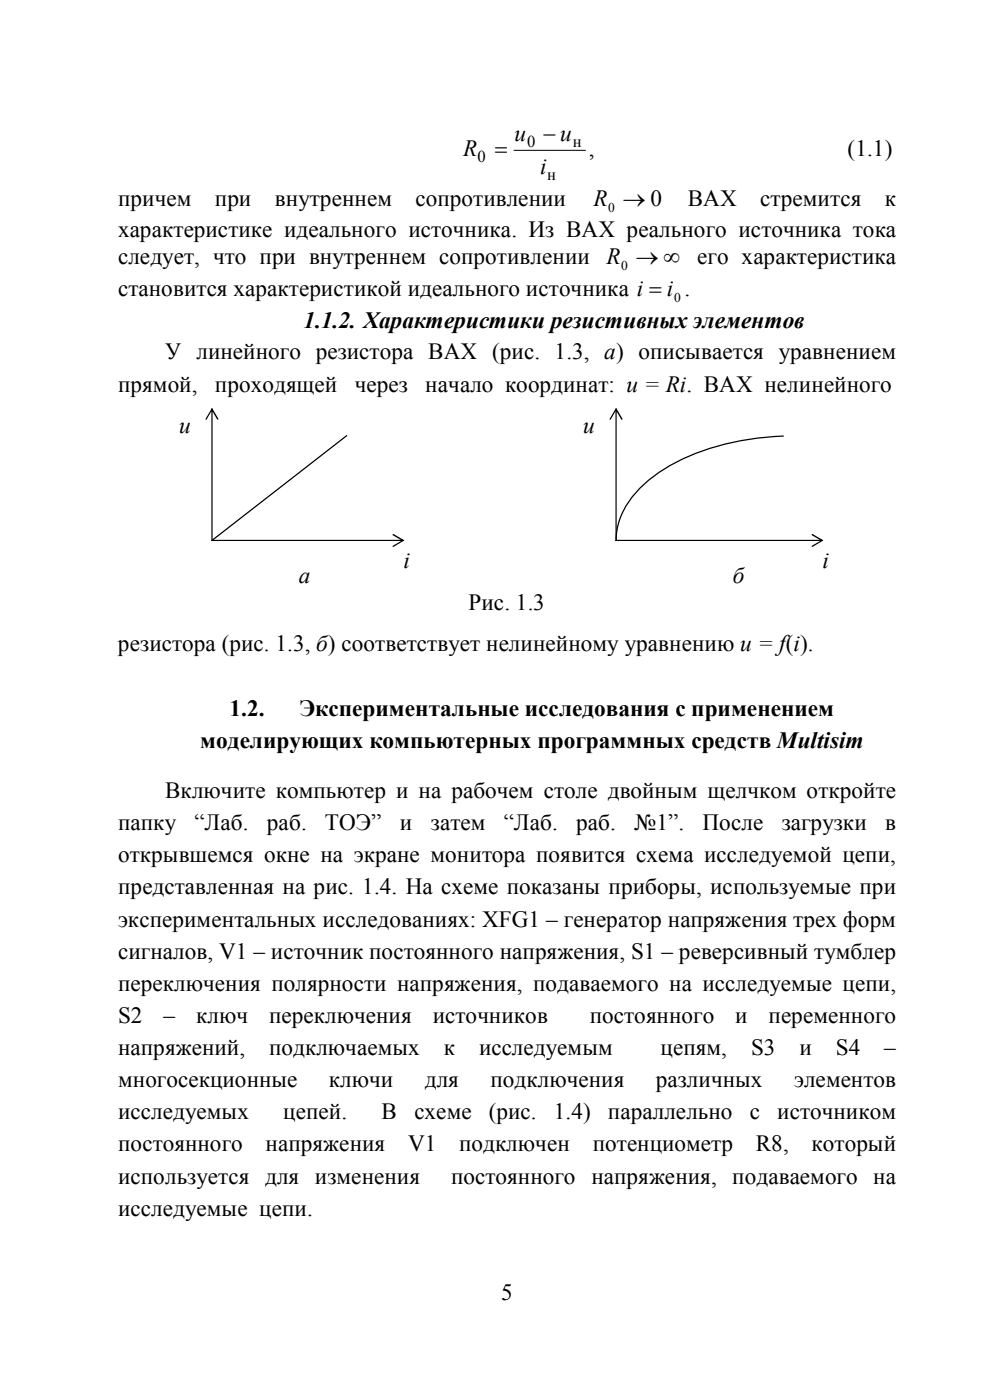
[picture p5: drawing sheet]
<svg xmlns="http://www.w3.org/2000/svg" width="210mm" height="297mm" viewBox="0 0 210 297" stroke-linecap="round" stroke-linejoin="round" font-family="sans-serif">
<defs><g id="words">
<g font-size="5">
<text x="64.4" y="69.6">1.1.2. Характеристики резистивных элементов</text>
<text x="48.7" y="151.9">1.2.</text>
<text x="63.5" y="151.9">Экспериментальные исследования с применением</text>
<text x="42.5" y="158.7">моделирующих компьютерных программных средств Multisim</text>
</g>
<g font-size="4.9">
<text x="109.1" y="29.9">u</text>
<text x="115.2" y="29.9">− u</text>
<text x="98.3" y="33.2">R</text>
<text x="104.9" y="33.2">=</text>
<text x="124.9" y="33.2">,</text>
<text x="179.8" y="33.1">(1.1)</text>
<text x="114.6" y="37">i</text>
<text x="25" y="43.7">причем</text>
<text x="45.6" y="43.7">при</text>
<text x="58.3" y="43.7">внутреннем</text>
<text x="88.1" y="43.7">сопротивлении</text>
<text x="125.9" y="43.7">R → 0</text>
<text x="145.9" y="43.7">ВАХ</text>
<text x="161.2" y="43.7">стремится</text>
<text x="187.7" y="43.7">к</text>
<text x="25" y="50.3">характеристике идеального источника. Из ВАХ реального источника тока</text>
<text x="25" y="56.1">следует, что при внутреннем сопротивлении</text>
<text x="128.7" y="56.1">R → ∞</text>
<text x="147.9" y="56.1">его характеристика</text>
<text x="25" y="62.8">становится характеристикой идеального источника i = i .</text>
<text x="35" y="76.3">У линейного резистора ВАХ (рис. 1.3, а) описывается уравнением</text>
<text x="25" y="83.1">прямой,</text>
<text x="45.6" y="83.1">проходящей</text>
<text x="75.2" y="83.1">через</text>
<text x="90.2" y="83.1">начало координат: u = Ri. ВАХ нелинейного</text>
<text x="38" y="91.9">u</text>
<text x="123.7" y="91.9">u</text>
<text x="63.4" y="123.7">а</text>
<text x="85.6" y="120.5">i</text>
<text x="155.4" y="123.7">б</text>
<text x="174.5" y="120.5">i</text>
<text x="99.4" y="129.3">Рис. 1.3</text>
<text x="25" y="138.1">резистора (рис. 1.3, б) соответствует нелинейному уравнению u = f(i).</text>
<text x="35" y="169.3">Включите компьютер и на рабочем столе двойным щелчком откройте</text>
<text x="25" y="176.1">папку</text>
<text x="41.3" y="176.1">“Лаб.</text>
<text x="56.6" y="176.1">раб.</text>
<text x="68.9" y="176.1">ТОЭ”</text>
<text x="84.8" y="176.1">и</text>
<text x="91.4" y="176.1">затем</text>
<text x="106.9" y="176.1">“Лаб.</text>
<text x="122.2" y="176.1">раб.</text>
<text x="134.5" y="176.1">№1”.</text>
<text x="149" y="176.1">После</text>
<text x="165.8" y="176.1">загрузки</text>
<text x="187.8" y="176.1">в</text>
<text x="25" y="182.9">открывшемся окне на экране монитора появится схема исследуемой цепи,</text>
<text x="25" y="189.7">представленная на рис. 1.4. На схеме показаны приборы, используемые при</text>
<text x="25" y="196.6">экспериментальных исследованиях: XFG1 – генератор напряжения трех форм</text>
<text x="25" y="203.4">сигналов, V1 – источник постоянного напряжения, S1 – реверсивный тумблер</text>
<text x="25" y="210.2">переключения полярности напряжения, подаваемого на исследуемые цепи,</text>
<text x="25" y="217">S2</text>
<text x="34.7" y="217">–</text>
<text x="41.6" y="217">ключ</text>
<text x="57.1" y="217">переключения</text>
<text x="91.8" y="217">источников</text>
<text x="125.1" y="217">постоянного</text>
<text x="156" y="217">и</text>
<text x="163" y="217">переменного</text>
<text x="25" y="223.8">напряжений,</text>
<text x="57.1" y="223.8">подключаемых</text>
<text x="94.2" y="223.8">к</text>
<text x="101.6" y="223.8">исследуемым</text>
<text x="140.1" y="223.8">цепям,</text>
<text x="159.3" y="223.8">S3</text>
<text x="169.6" y="223.8">и</text>
<text x="177.3" y="223.8">S4</text>
<text x="187.6" y="223.8">–</text>
<text x="25" y="230.6">многосекционные</text>
<text x="69.7" y="230.6">ключи</text>
<text x="90.1" y="230.6">для</text>
<text x="104" y="230.6">подключения</text>
<text x="139.1" y="230.6">различных</text>
<text x="168.4" y="230.6">элементов</text>
<text x="25" y="237.4">исследуемых</text>
<text x="60.1" y="237.4">цепей.</text>
<text x="81" y="237.4">В</text>
<text x="87.9" y="237.4">схеме</text>
<text x="103.7" y="237.4">(рис.</text>
<text x="117.5" y="237.4">1.4)</text>
<text x="129" y="237.4">параллельно</text>
<text x="159" y="237.4">с</text>
<text x="164.9" y="237.4">источником</text>
<text x="25" y="244.3">постоянного</text>
<text x="56.3" y="244.3">напряжения</text>
<text x="86.6" y="244.3">V1</text>
<text x="97.4" y="244.3">подключен</text>
<text x="125.7" y="244.3">потенциометр</text>
<text x="160.4" y="244.3">R8,</text>
<text x="172.2" y="244.3">который</text>
<text x="25" y="251.1">используется для изменения</text>
<text x="95.7" y="251.1">постоянного напряжения, подаваемого на</text>
<text x="25" y="257.9">исследуемые цепи.</text>
<text x="106.3" y="275.8">5</text>
</g>
<g font-size="3.5">
<text x="101.3" y="34.4">0</text>
<text x="111.8" y="31.1">0</text>
<text x="121.5" y="31.1">н</text>
<text x="116" y="38.2">н</text>
</g>
<g font-size="2.8">
<text x="129" y="45">0</text>
<text x="131.8" y="57.4">0</text>
<text x="143" y="64.1">0</text>
</g>
</g></defs>
<path d="M109 31.9h15.2" fill="none" stroke="#000" stroke-width=".21"/>
<g fill="#000">
<path d="M44.8 86.7l.3 .1v28h-.3zM45 86.5l1.3 2.5h-.2l-1.3-2.1h.3l-1.3 2.1h-.1l-.1-.2z"/>
<path d="M44.8 114.6l40.7-.1 .1 .1v.2h-40.8zM83.3 113.4l.2-.1 2.3 1.3-2.4 1.4-.1-.2 2.1-1.2v.2l-2.1-1.3z"/>
<path d="M130.6 86.7l.2 .1v28h-.2zM130.7 86.5l1.3 2.5h-.2l-1.2-2.1h.2l-1.3 2.1h-.1l-.1-.2z"/>
<path d="M130.6 114.6l43.8-.1 .1 .1v.2h-43.9zM172.2 113.4l.2-.1 2.3 1.3-2.4 1.4-.1-.2 2.1-1.2v.2l-2.1-1.3z"/>
</g>
<path d="M73.5 92.4l-28.5 22.2M166.2 92.5a50.4 50.4 0 0 0-26.9 8.1 19.6 19.6 0 0 0-8.2 10.9l-.4 3.1" fill="none" stroke="#000" stroke-width=".26"/>
<use href="#words"/>
</svg>
